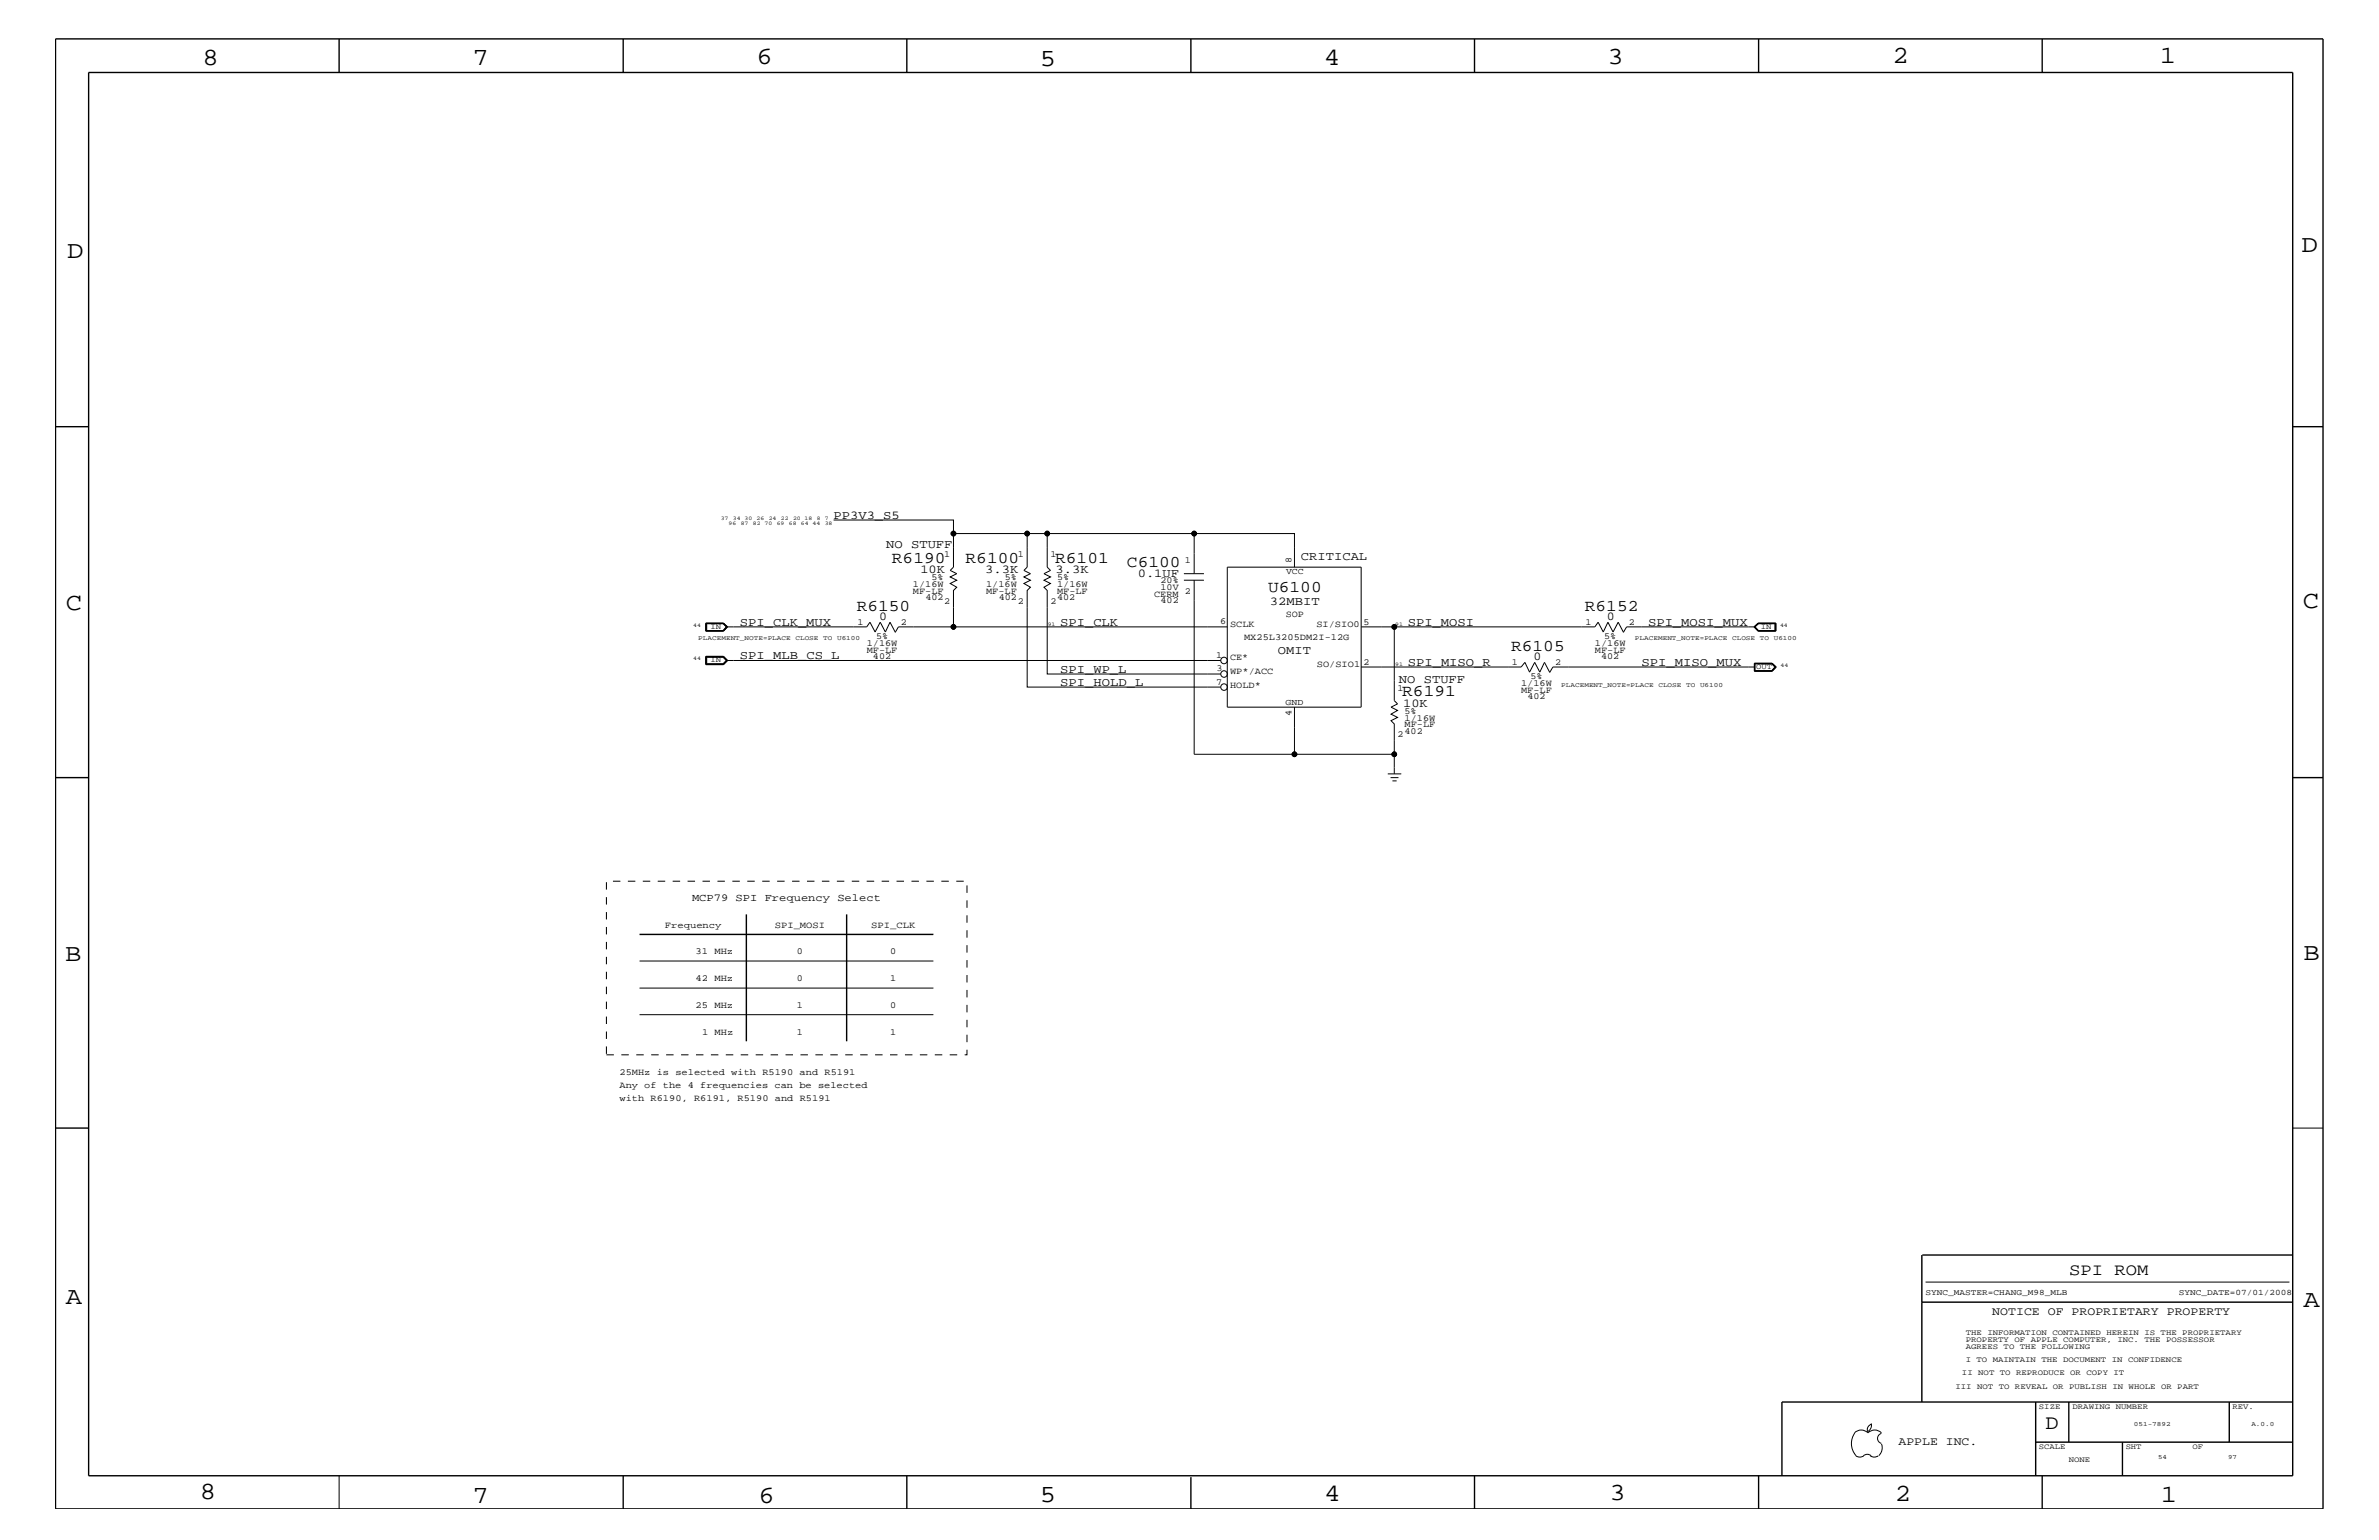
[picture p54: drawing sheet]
<svg xmlns="http://www.w3.org/2000/svg" width="432mm" height="279mm" viewBox="0 0 432 279" stroke-linecap="round" stroke-linejoin="round" font-family="sans-serif">
<defs><g id="words">
<g font-size="4.5">
<text x="36.7" y="11.7">8</text>
<text x="85.8" y="11.7">7</text>
<text x="137.3" y="11.5">6</text>
<text x="240.3" y="11.7">4</text>
<text x="291.8" y="11.5">3</text>
<text x="343.5" y="11.5">2</text>
<text x="392" y="11.5">1</text>
<text x="188.7" y="12.1">5</text>
<text x="12.2" y="46.8">D</text>
<text x="417.7" y="45.7">D</text>
<text x="11.9" y="110.6">C</text>
<text x="418" y="110.3">C</text>
<text x="11.9" y="174.3">B</text>
<text x="418.1" y="174.2">B</text>
<text x="11.9" y="236.7">A</text>
<text x="418.1" y="237.1">A</text>
<text x="36.2" y="271.9">8</text>
<text x="85.8" y="272.7">7</text>
<text x="137.7" y="272.7">6</text>
<text x="188.7" y="272.5">5</text>
<text x="240.4" y="272.3">4</text>
<text x="292.1" y="272.2">3</text>
<text x="343.9" y="272.3">2</text>
<text x="392.2" y="272.6">1</text>
</g>
<text font-size="3.7" x="371.3" y="259.3">D</text>
<g font-size="3">
<text x="161.9" y="102.1">R6190</text>
<text x="175.3" y="102.1">R6100</text>
<text x="191.5" y="102.1">R6101</text>
<text x="204.6" y="102.9">C6100</text>
<text x="230.2" y="107.5">U6100</text>
<text x="155.5" y="110.8">R6150</text>
<text x="287.7" y="110.8">R6152</text>
<text x="274.3" y="118.1">R6105</text>
<text x="254.5" y="126.4">R6191</text>
<text x="375.6" y="231.3">SPI ROM</text>
</g>
<g font-size="2.2">
<text x="151.3" y="94.2">PP3V3_S5</text>
<text x="160.9" y="99.5">NO STUFF</text>
<text x="236.1" y="101.6">CRITICAL</text>
<text x="167" y="104">10K</text>
<text x="178.8" y="104">3.3K</text>
<text x="191.6" y="104">3.3K</text>
<text x="206.5" y="104.7">0.1UF</text>
<text x="134.3" y="113.6">SPI_CLK_MUX</text>
<text x="159.6" y="112.5">0</text>
<text x="192.4" y="113.6">SPI_CLK</text>
<text x="230.5" y="109.8">32MBIT</text>
<text x="255.5" y="113.6">SPI_MOSI</text>
<text x="291.6" y="112.5">0</text>
<text x="299.1" y="113.6">SPI_MOSI_MUX</text>
<text x="134.3" y="119.6">SPI_MLB_CS_L</text>
<text x="231.9" y="118.6">OMIT</text>
<text x="278.3" y="119.7">0</text>
<text x="192.4" y="122">SPI_WP_L</text>
<text x="192.4" y="124.4">SPI_HOLD_L</text>
<text x="253.9" y="123.9">NO STUFF</text>
<text x="255.5" y="120.8">SPI_MISO_R</text>
<text x="297.9" y="120.8">SPI_MISO_MUX</text>
<text x="254.7" y="128.2">10K</text>
</g>
<g font-size="2.1">
<text x="361.6" y="238.6">NOTICE OF PROPRIETARY PROPERTY</text>
<text x="344.6" y="262.2">APPLE INC.</text>
</g>
<text font-size="1.9" x="125.6" y="163.5">MCP79 SPI Frequency Select</text>
<g font-size="1.7">
<text x="171.4" y="101">1</text>
<text x="184.7" y="101">1</text>
<text x="190.7" y="101">1</text>
<text x="165.7" y="106.5">1/16W</text>
<text x="165.7" y="107.7">MF-LF</text>
<text x="169.1" y="105.3">5%</text>
<text x="179" y="106.5">1/16W</text>
<text x="179" y="107.7">MF-LF</text>
<text x="182.4" y="105.3">5%</text>
<text x="191.9" y="106.5">1/16W</text>
<text x="191.9" y="105.3">5%</text>
<text x="191.9" y="107.7">MF-LF</text>
<text x="210.7" y="107">10V</text>
<text x="210.7" y="105.9">20%</text>
<text x="215.1" y="107.7">2</text>
<text x="215.1" y="102.2">1</text>
<text x="234.4" y="102.1" transform="rotate(-90 234.4 102.1)">8</text>
<text x="155.6" y="113.4">1</text>
<text x="163.5" y="113.4">2</text>
<text x="168" y="108.9">402</text>
<text x="171.4" y="109.5">2</text>
<text x="181.3" y="108.9">402</text>
<text x="184.7" y="109.5">2</text>
<text x="190.7" y="109.5">2</text>
<text x="191.9" y="108.9">402</text>
<text x="209.5" y="108.2">CERM</text>
<text x="210.7" y="109.4">402</text>
<text x="221.5" y="113.2">6</text>
<text x="223.3" y="113.8">SCLK</text>
<text x="233.4" y="111.9">SOP</text>
<text x="238.9" y="113.8">SI/SIO0</text>
<text x="247.5" y="113.3">5</text>
<text x="287.8" y="113.4">1</text>
<text x="295.7" y="113.4">2</text>
<text x="157.3" y="117.2">1/16W</text>
<text x="157.3" y="118.4">MF-LF</text>
<text x="158.5" y="119.6">402</text>
<text x="159" y="115.9">5%</text>
<text x="220.7" y="119.4">1</text>
<text x="223.3" y="119.8">CE*</text>
<text x="225.8" y="116.1">MX25L3205DM2I-12G</text>
<text x="289.5" y="118.4">MF-LF</text>
<text x="289.5" y="117.2">1/16W</text>
<text x="290.6" y="119.6">402</text>
<text x="291.2" y="115.9">5%</text>
<text x="220.7" y="124.2">7</text>
<text x="220.8" y="121.8">3</text>
<text x="223.3" y="122.3">WP*/ACC</text>
<text x="223.3" y="124.7">HOLD*</text>
<text x="239" y="121.1">SO/SIO1</text>
<text x="247.5" y="120.6">2</text>
<text x="253.7" y="125.3">1</text>
<text x="274.4" y="120.7">1</text>
<text x="276.1" y="124.4">1/16W</text>
<text x="276.1" y="125.7">MF-LF</text>
<text x="277.8" y="123.2">5%</text>
<text x="282.3" y="120.7">2</text>
<text x="234.4" y="129.8" transform="rotate(-90 234.4 129.8)">4</text>
<text x="254.9" y="130.8">1/16W</text>
<text x="254.9" y="129.6">5%</text>
<text x="254.9" y="131.9">MF-LF</text>
<text x="277.2" y="126.9">402</text>
<text x="253.7" y="133.8">2</text>
<text x="254.9" y="133.2">402</text>
<text x="120.6" y="168.3">Frequency</text>
<text x="126.2" y="173.2">31 MHz</text>
<text x="140.6" y="168.3">SPI_MOSI</text>
<text x="144.7" y="173.2">0</text>
<text x="158.1" y="168.3">SPI_CLK</text>
<text x="161.6" y="173.2">0</text>
<text x="126.2" y="178">42 MHz</text>
<text x="144.7" y="178">0</text>
<text x="161.6" y="178">1</text>
<text x="126.2" y="182.9">25 MHz</text>
<text x="144.7" y="182.9">1</text>
<text x="161.6" y="182.9">0</text>
<text x="127.4" y="187.7">1 MHz</text>
<text x="144.7" y="187.7">1</text>
<text x="161.6" y="187.7">1</text>
<text x="112.4" y="197.4">Any of the 4 frequencies can be selected</text>
<text x="112.4" y="195">25MHz is selected with R5190 and R5191</text>
<text x="112.4" y="199.8">with R6190, R6191, R5190 and R5191</text>
</g>
<g font-size="1.6">
<text x="233.4" y="104.1">VCC</text>
<text x="233.3" y="127.9">GND</text>
</g>
<g font-size="1.5">
<text x="349.5" y="235">SYNC_MASTER=CHANG_M98_MLB</text>
<text x="395.5" y="235">SYNC_DATE=07/01/2008</text>
</g>
<g font-size="1.4">
<text x="128.9" y="114.2">IN</text>
<text x="319.6" y="114.2">IN</text>
<text x="128.9" y="120.2">IN</text>
<text x="318.8" y="121.4">OUT</text>
<text x="356.8" y="242.3">THE INFORMATION CONTAINED HEREIN IS THE PROPRIETARY</text>
<text x="356.8" y="243.5">PROPERTY OF APPLE COMPUTER, INC. THE POSSESSOR</text>
<text x="356.8" y="244.7">AGREES TO THE FOLLOWING</text>
<text x="354.9" y="252">III NOT TO REVEAL OR PUBLISH IN WHOLE OR PART</text>
<text x="356.1" y="249.5">II NOT TO REPRODUCE OR COPY IT</text>
<text x="356.8" y="247.1">I TO MAINTAIN THE DOCUMENT IN CONFIDENCE</text>
<text x="370.1" y="255.6">SIZE</text>
<text x="376.2" y="255.6">DRAWING NUMBER</text>
<text x="405.2" y="255.6">REV.</text>
<text x="370.1" y="262.9">SCALE</text>
<text x="385.8" y="262.9">SHT</text>
<text x="397.9" y="262.9">OF</text>
<text x="375.5" y="265.3">NONE</text>
</g>
<g font-size="1.2">
<text x="126.7" y="116.2">PLACEMENT_NOTE=PLACE</text>
<text x="144.4" y="116.2">CLOSE</text>
<text x="149.4" y="116.2">TO</text>
<text x="151.9" y="116.2">U6100</text>
<text x="296.8" y="116.2">PLACEMENT_NOTE=PLACE</text>
<text x="314.4" y="116.2">CLOSE</text>
<text x="319.4" y="116.2">TO</text>
<text x="321.9" y="116.2">U6100</text>
<text x="283.4" y="124.7">PLACEMENT_NOTE=PLACE</text>
<text x="301" y="124.7">CLOSE</text>
<text x="306" y="124.7">TO</text>
<text x="308.6" y="124.7">U6100</text>
<text x="387.3" y="258.7">051-7892</text>
<text x="408.6" y="258.7">A.0.0</text>
<text x="391.7" y="264.7">54</text>
<text x="404.4" y="264.7">97</text>
</g>
<g font-size="1">
<text x="130.8" y="94.3">37</text>
<text x="132.2" y="95.3">96</text>
<text x="133" y="94.3">34 30</text>
<text x="134.5" y="95.3">87</text>
<text x="136.7" y="95.3">82 70</text>
<text x="137.3" y="94.3">26</text>
<text x="139.5" y="94.3">24</text>
<text x="141" y="95.3">69</text>
<text x="141.7" y="94.3">22</text>
<text x="143.2" y="95.3">68</text>
<text x="143.9" y="94.3">20 18</text>
<text x="145.4" y="95.3">64 44</text>
<text x="148.3" y="94.3">8</text>
<text x="149.7" y="95.3">38</text>
<text x="149.7" y="94.3">7</text>
<text x="125.8" y="113.7">44</text>
<text x="190.2" y="113.6">91</text>
<text x="253.2" y="113.6">91</text>
<text x="323.1" y="113.7">44</text>
<text x="125.8" y="119.8">44</text>
<text x="253.2" y="120.8">91</text>
<text x="323.2" y="121">44</text>
</g>
</g></defs>
<g fill="none" stroke="#000" stroke-width=".18">
<path d="M151.3 94.3h21.8v8.6l-.6 .6 1.2 .6-1.2 .6 1.2 .6-1.2 .6 1.2 .6-.6 .6v6.6h49.7M173.1 96.8h13.3M190.1 96.8h-3.7v6.1l-.6 .6 1.2 .6-1.2 .6 1.2 .6-1.2 .6 1.2 .6-.6 .6v17.6h35.2M216.7 96.8h-26.6v6.1l.6 .6-1.2 .6 1.2 .6-1.2 .6 1.2 .6-1.2 .6 .6 .6v15.2h31.5M128.1 119.1h3.2l.8 .7-.8 .8h-3.2zM128.1 119.2h3.2M128.2 113.1h3.1l.6 .6-.6 .7h-3.1zM128.2 119.2v1.3M128.3 119.2h2.9l.6 .6-.6 .6h-2.9zM128.3 113.1v1.3M131.2 113.1l.6 .6M131.3 119.2l.6 .6-.6 .7"/>
<path d="M131.3 113.1h-3.2v1.4h3.2M131.3 119.2l.7 .6-.7 .7M131.3 113.1l.8 .6-.8 .8M131.3 113.1l.7 .6-.7 .8M131.8 119.8h89.8M131.8 113.7h25.5l.6-.8 .9 1.8 1-1.8 .9 1.8 .8-1.8 1 1.8M131.8 113.7l-.6 .7M173.1 113.7h-10l-.6 1.1M214.9 105.3h3.6M214.9 104.1h3.6M216.7 105.3v31.5h18.3M222.8 102.9h24.3v25.4h-24.3z"/>
<path d="M235 102.9v-6.1h-18.3v7.3M247.1 113.7h42.4l.6-.8 .9 1.8 .8-1.8 1 1.8 .9-1.8 .9 1.8M253.1 113.7v13.4l.6 .6-1.2 .6 1.2 .6-1.2 .7 1.2 .6-1.2 .6 .6 .5v9.1M318.5 113.7h-23.3l-.6 1.1M319.1 113.1h3.1v1.3h-3.1l-.6-.7zM319.1 113.1l-.8 .6 .8 .8M319.1 113.1h3.2v1.4h-3.2M319.1 113.1l-.7 .6 .7 .8M319.2 113.1l-.7 .6 .7 .7M322.2 113.1v1.3M128.1 120.5h3.2M235 128.3v8.5h18.1"/>
<path d="M247.1 121h29l.7-.8 .8 1.7 1-1.7 .9 1.7 .8-1.7 1 1.7M318.5 120.4h3.1l.6 .6-.6 .7h-3.1zM318.5 121h-36.6l-.6 1M321.6 120.4l.6 .6-.6 .7M321.6 120.3h-3.2v1.5h3.2M321.6 120.3l.8 .7-.8 .8M321.6 120.3l.7 .7-.7 .8M251.9 140.4h2.4M252.4 141.1h1.4M252.7 141.7h.8M116.1 174.4h53.3M116.1 179.3h53.3"/>
<path d="M116.1 184.1h53.3M416.1 204.7h5.5M349.5 232.6h66M336.6 260a1.69 1.69 0 0 1 2.4 0 1.72 1.72 0 0 1 2.5 0M339.6 258.3l.1 .1a1.27 1.27 0 0 1-.7 1.3M339.6 258.4a.99 .99 0 0 0-.6 1.4M61.6 267.7v6.1M336.6 260a3.3 3.3 0 0 0 .3 4.1M336.9 264.1l.7 .3 .7-.3M338.2 264.1l.7-.3 .7 .3M339.5 264.1l.7 .3 .7-.3M341.5 260.1a.93 .93 0 0 0-.7 .9 .93 .93 0 0 0 .7 .9"/>
<path d="M341.5 262l.1 .7a1.99 1.99 0 0 1-.6 1.4"/>
<circle cx="173.1" cy="96.8" r=".42"/>
<circle cx="186.4" cy="96.8" r=".42"/>
<circle cx="190.1" cy="96.8" r=".42"/>
<circle cx="216.7" cy="96.8" r=".42"/>
<circle cx="173.1" cy="113.7" r=".42"/>
<circle cx="222.2" cy="119.8" r=".59"/>
<circle cx="253.1" cy="113.7" r=".42"/>
<circle cx="222.2" cy="124.7" r=".59"/>
<circle cx="222.2" cy="122.3" r=".59"/>
<circle cx="234.9" cy="136.8" r=".42"/>
<circle cx="253.1" cy="136.8" r=".42"/>
</g>
<g fill="none" stroke="#000" stroke-width=".25">
<path d="M10.1 7.1h411.5v266.7h-411.5zM16.1 13.2h400v254.5h-400zM61.6 7.1v6.1M113.1 7.1v6.1M164.6 7.1v6.1M216.2 7.1v6.1M267.6 7.1v6.1M319.2 7.1v6.1M370.7 7.1v6.1M10.1 77.4h6M416.1 77.4h5.5M10.1 141.1h6"/>
<path d="M416.1 141.1h5.5M116.1 169.5h53.3M135.5 165.9v23M153.7 165.9v23M10.1 204.7h6M348.8 236.2h67.3M348.8 227.7v26.7M348.9 227.7h67.2M369.5 254.4v13.3M375.5 254.4v7.2M404.6 254.4v7.2M416.1 254.4h-92.7v13.3"/>
<path d="M113.1 267.7v6.1M164.6 267.7v6.1M216.2 268v5.8M267.6 267.7v6.1M319.2 267.7v6.1M369.5 261.6h46.6M370.7 267.7v6.1M385.2 261.6v6.1"/>
</g>
<path d="M110.1 159.9h65.4v31.5h-65.4z" fill="none" stroke="#000" stroke-width=".18" stroke-dasharray="1.4 1.4" stroke-linecap="butt"/>
<g fill="#000">
<circle cx="173.1" cy="96.8" r=".42"/>
<circle cx="186.4" cy="96.8" r=".42"/>
<circle cx="190.1" cy="96.8" r=".42"/>
<circle cx="216.7" cy="96.8" r=".42"/>
<circle cx="173.1" cy="113.7" r=".42"/>
<circle cx="253.1" cy="113.7" r=".42"/>
<circle cx="234.9" cy="136.8" r=".42"/>
<circle cx="253.1" cy="136.8" r=".42"/>
</g>
<use href="#words"/>
</svg>
